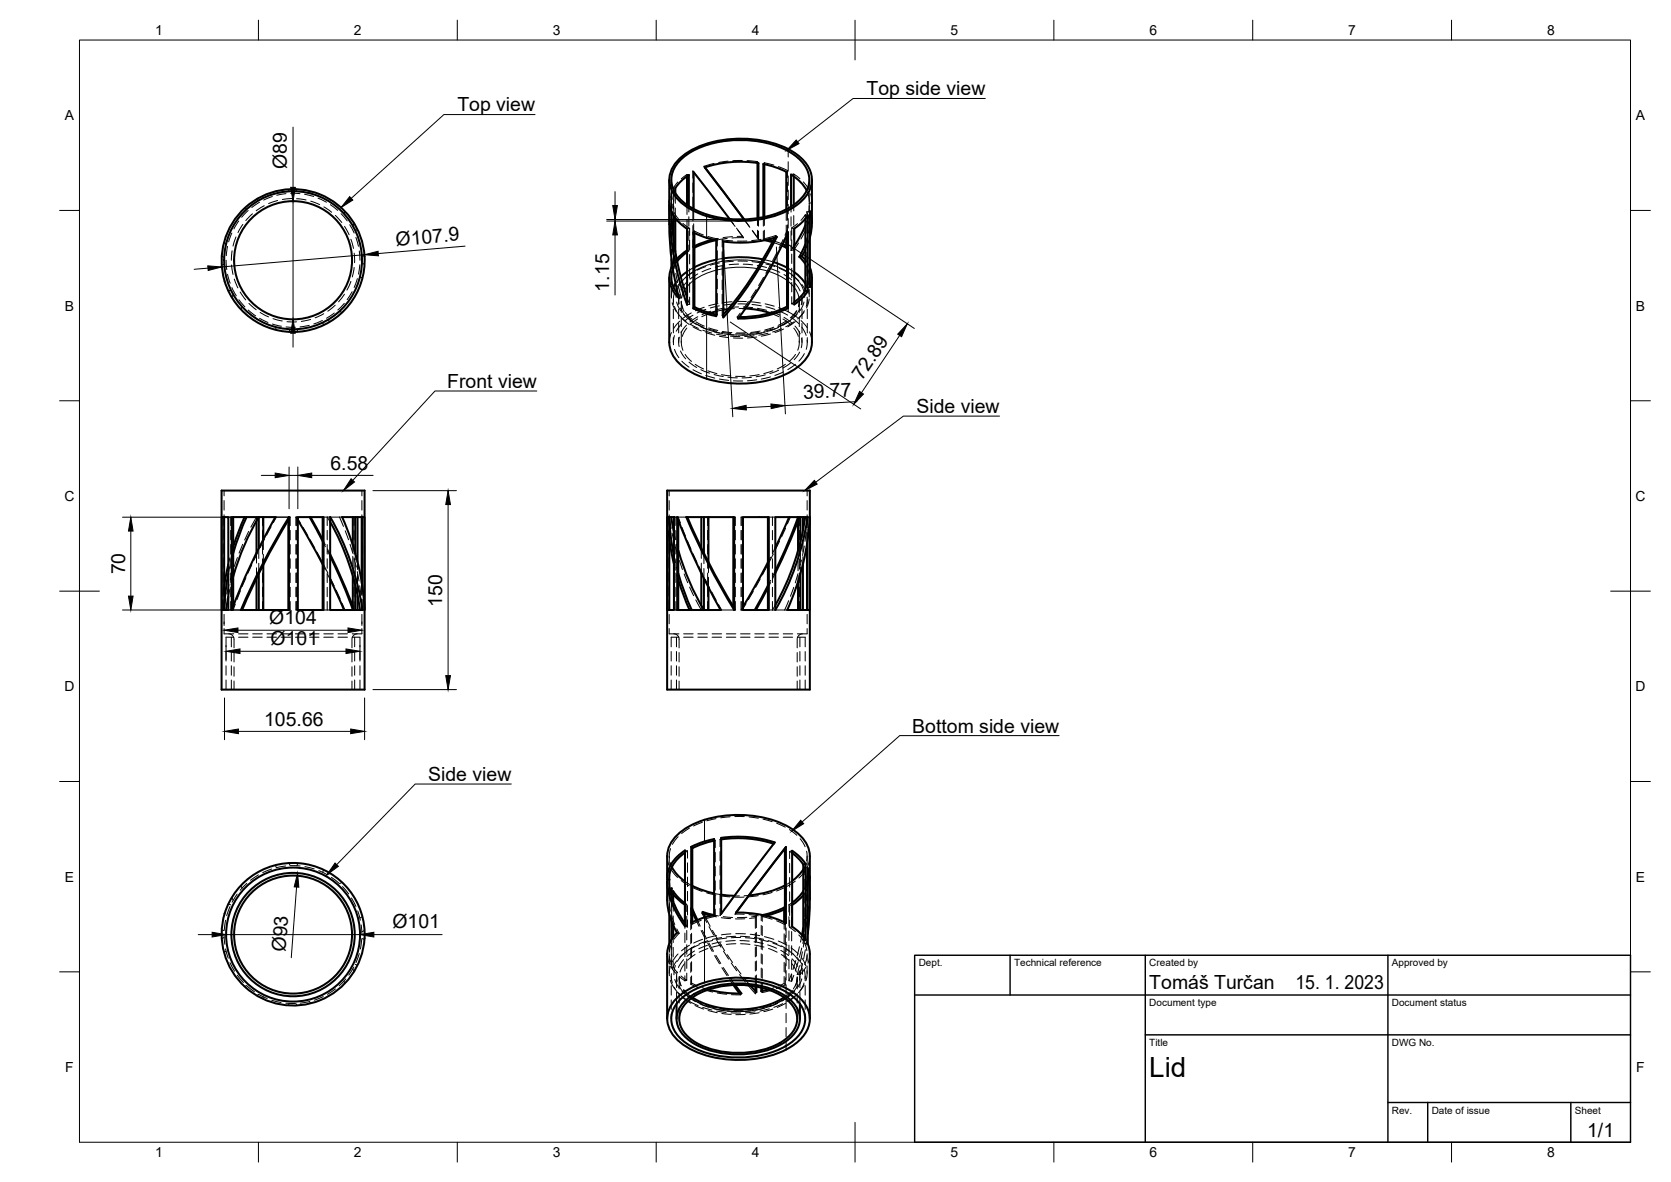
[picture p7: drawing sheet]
<svg xmlns="http://www.w3.org/2000/svg" width="420mm" height="297mm" viewBox="0 0 420 297" stroke-linecap="round" stroke-linejoin="round" font-family="sans-serif">
<defs><g id="words">
<text font-size="7" x="289" y="270.6">Lid</text>
<g font-size="4.9">
<text x="217.9" y="23.8">Top side view</text>
<text x="115" y="27.8">Top view</text>
<text x="72.1" y="42.4" transform="rotate(-90 72.1 42.4)">Ø89</text>
<text x="99.7" y="61.8" transform="rotate(-5 99.7 61.8)">Ø107.9</text>
<text x="153.2" y="73.3" transform="rotate(-90 153.2 73.3)">1.15</text>
<text x="216.8" y="95.8" transform="rotate(-56 216.8 95.8)">72.89</text>
<text x="112.5" y="97.6">Front view</text>
<text x="202" y="100.2" transform="rotate(-3 202 100.2)">39.77</text>
<text x="230.4" y="103.9">Side view</text>
<text x="83.1" y="118">6.58</text>
<text x="31.4" y="144.3" transform="rotate(-90 31.4 144.3)">70</text>
<text x="111.2" y="152.5" transform="rotate(-90 111.2 152.5)">150</text>
<text x="67.7" y="156.8">Ø104</text>
<text x="68.1" y="162.1">Ø101</text>
<text x="66.4" y="182.3">105.66</text>
<text x="229.4" y="184.2">Bottom side view</text>
<text x="107.7" y="196.3">Side view</text>
<text x="98.7" y="233.3">Ø101</text>
<text x="71.8" y="239.4" transform="rotate(-86 71.8 239.4)">Ø93</text>
<text x="289" y="248.5">Tomáš Turčan</text>
<text x="325.7" y="248.5">15. 1. 2023</text>
<text x="399.1" y="285.7">1/1</text>
</g>
<g font-size="3.5">
<text x="39" y="8.8">1</text>
<text x="89" y="8.8">2</text>
<text x="139" y="8.8">3</text>
<text x="189" y="8.8">4</text>
<text x="239" y="8.8">5</text>
<text x="289" y="8.8">6</text>
<text x="339" y="8.8">7</text>
<text x="389" y="8.8">8</text>
<text x="16.3" y="30.2">A</text>
<text x="411.3" y="30.2">A</text>
<text x="16.3" y="78">B</text>
<text x="411.3" y="78">B</text>
<text x="16.2" y="125.9">C</text>
<text x="411.2" y="125.9">C</text>
<text x="16.2" y="173.7">D</text>
<text x="411.2" y="173.7">D</text>
<text x="16.3" y="221.6">E</text>
<text x="411.3" y="221.6">E</text>
<text x="16.4" y="269.4">F</text>
<text x="411.4" y="269.4">F</text>
<text x="39" y="290.8">1</text>
<text x="89" y="290.8">2</text>
<text x="139" y="290.8">3</text>
<text x="189" y="290.8">4</text>
<text x="239" y="290.8">5</text>
<text x="289" y="290.8">6</text>
<text x="339" y="290.8">7</text>
<text x="389" y="290.8">8</text>
</g>
<g font-size="2.5">
<text x="231" y="242.9">Dept.</text>
<text x="255" y="242.9">Technical reference</text>
<text x="289" y="242.9">Created by</text>
<text x="350" y="242.9">Approved by</text>
<text x="289" y="252.8">Document type</text>
<text x="350" y="252.8">Document status</text>
<text x="289" y="262.9">Title</text>
<text x="350" y="262.9">DWG No.</text>
<text x="350" y="279.9">Rev.</text>
<text x="360" y="279.9">Date of issue</text>
<text x="396" y="279.9">Sheet</text>
</g>
</g></defs>
<g fill="none" stroke="#000" stroke-width=".51">
<path d="M171.5 39.8a23.1 23.1 0 0 1 16.3-4.6 20.3 20.3 0 0 1 13.9 5.5 6.5 6.5 0 0 1-.9 9.8 23.1 23.1 0 0 1-16.3 4.6 20.3 20.3 0 0 1-13.9-5.5 6.5 6.5 0 0 1 .9-9.8zM168.3 45.2v5.5a8.4 8.4 0 0 0 4.5 6.8M168.3 51.6v4.8a73.7 73.7 0 0 0 2.4 18.6 6.8 6.8 0 0 1-1.9-7.8M168.3 50.9a73 73 0 0 0 4.5 25.7l-.1-19.1M168.8 53.2a70.9 70.9 0 0 0 4 21.6M168.9 53.3v.8M169.4 54.3v6.4M169.8 54.8v8.5M170.4 40.4a21.5 21.5 0 0 1 14.5-5.5 24.8 24.8 0 0 1 15.8 4.2 7.1 7.1 0 0 1 2.7 9.1 15.1 15.1 0 0 1-10 6.5 27.5 27.5 0 0 1-20.9-2.8 7.9 7.9 0 0 1-4-8.1 7.8 7.8 0 0 1 1.9-3.4zM172.7 44.3v7.2M173.2 44v7.8M173.2 44l-2.2 1.8a3.1 3.1 0 0 0-1.2 2.7"/>
<path d="M174.3 58.4l2.8 1.2 3 .8v19.1l-3-.8-2.8-1.2zM174.4 43.3v9.2M174.4 43.3l9 11.7M174.6 58.6v18.6M177.2 42.1a28.8 28.8 0 0 1 13.5-1.1v13.8M177.2 42.1l9.9 13M190.5 41v13.8M192.2 41.3v13.2M194.8 59.7a89.1 89.1 0 0 1-12.9 19.3M197.7 52.6v-9.4a22.5 22.5 0 0 0-5.8-2v13.4M197.7 59.4v2.9l-1.1-.6M197.9 58.9v18.2"/>
<path d="M198.1 58.3v19.1a27 27 0 0 1-12.5 2.7 108.7 108.7 0 0 0 12.5-21.8zM199.6 44.3v7.2M202.5 56.6l-1.2 2.6-1.6 2.6M202.5 55v18M202.8 47.9a10.4 10.4 0 0 0-3.9-4v8M203.6 53.1a10.7 10.7 0 0 1 0 6.5M203.6 53.1v19.1l.5-1.4v-1.5l-.5-2.1M204.2 50.6v5.5M204.2 45.2v5.4M168.3 69.8v16.3M168.8 65.1v2.1M169.1 67.1l-.3 .1"/>
<path d="M169.2 67.6a6.3 6.3 0 0 0 1.3 6.4M169.8 71.2l-.5 1M172.7 62.9h.1M172.8 62.9l-2.6 2.2M172.8 63.4l-1.4 1.1-1.1 1.2M172.8 68.3l-1.6 1.3M174.6 77.1a22.3 22.3 0 0 0 5.5 1.9M174.6 77.2l-.3 .3M179.3 60.2l-2.8 .8-1.9 .9M180 60.4l-2.9 .8-2.5 1.1M180.1 65.3a22.3 22.3 0 0 0-5.5 1.9M180.1 78.2l-1.5 .5"/>
<path d="M181.9 64.9a29.7 29.7 0 0 1 9.9 .3M181.9 60.7a29.8 29.8 0 0 0 13.4-1.2 93.6 93.6 0 0 1-13.4 20.3v-19.1M183.1 77.7l-1.2 .2M187.4 77.5a23.2 23.2 0 0 1 6.3 1.2M192.3 60.4l1.9 .5M193.1 60.2l1.3 .3M194.5 65.9l3.4 1.4M196.8 61.3l.9 .4M197.9 77.1l.2 .3M197.9 77a25.6 25.6 0 0 1-12 2.7M199.7 68.4l1.8 1.6 1 1.3M201.6 64.4l-.6 .1 1.5 1.9"/>
<path d="M201.6 64.4l.9 1M202.5 61.4l-1.5 3.1M202.5 62.7l-.9 1.7M202.5 73l.6 .2v-19.1l-1.2 1.5-2.2 1.8v19.1l2.2-1.8 1.2-1.5M202.5 73l-1 1.3-1.8 1.6M204.2 69.7v16.3a8.7 8.7 0 0 1-5.1 7.3 28.1 28.1 0 0 1-25.3 .2 9.3 9.3 0 0 1-5.5-7.4M55.7 123.3h36v50h-36zM55.8 129.9h1.6v23.4h-1.6zM56.4 129.9v23.4M58.6 129.9v22.4M61.5 129.9l-2.9 7.5M62 129.9l-1.8 4.5-1.6 4.7"/>
<path d="M64.5 130.9v8M65.1 137.7v-7.8a61.6 61.6 0 0 0-6.5 15M66.2 129.9v5.6M72.5 130.7v22.6M72.7 130.4a172.7 172.7 0 0 0-11.8 22.9M74.9 129.9h6.5v23.4h-6.5zM74.9 130.7l6.3 11.2M77.9 129.9l3.3 6.2M78.1 129.9l3.1 5.7M81.1 129.9v23.4M83 139.8l3.2 7.1 2.5 6.4M83 139.3l3.2 6.8 2.5 6.3"/>
<path d="M83 131.2a63.5 63.5 0 0 1 7.5 22.1M86 129.9h5.7v23.4M86 129.9a64.6 64.6 0 0 1 5.7 23.4M88.7 129.9v7.2M89.3 129.9v9.2M89.9 129.9v11.3M91 129.9v16.7M167.7 123.3h35.9v50h-35.9zM167.8 129.9h1.7v23.4h-1.7zM168.3 129.9v23.4M168.3 130.3l.4 4.7 .8 4.8M168.3 135.8l1.2 6.1"/>
<path d="M168.8 129.9l.7 4M170.3 129.9a157.7 157.7 0 0 0 10.9 23.4h-10.9zM170.5 130.7v22.6M170.6 138.3a62 62 0 0 0 6.4 15v-7.9M172.6 129.9h12v23.4a179.5 179.5 0 0 1-12-23.4zM172.8 129.9a173 173 0 0 0 11.8 22.9M176.3 129.9v7.9M177 129.9v9.2M178.1 129.9v11.5M184.4 129.9v22.6M186.8 129.9h6.5v23.4h-6.5zM193.1 129.9v23.4"/>
<path d="M194.9 129.9h8.2a65.5 65.5 0 0 1-8.2 23.4zM198.4 129.9l-3.4 7.7M200.7 138.3v-8.4l-2.5 6.5-3.2 7M200.7 130.9l-2.6 6.3-3.1 6.8M201.3 129.9v6.2M201.9 129.9v3.3M202.5 129.9a63.7 63.7 0 0 1-7.5 22.1M202.9 136.7v16.6M202.9 136.6v16.7M57.4 150l-.5 3.3M57.4 144.2l-.7 4.9-.3 3.7M57.4 141.8l-1 5.2"/>
<path d="M58.3 153.3a161.6 161.6 0 0 1 10.9-23.4h-10.9v23.4M60.6 153.3a182.3 182.3 0 0 1 12-23.4v23.4h-12M64.5 145.3v8M65.1 144.2v9.1M66.2 141.9v11.4M83 145.6l3.5 7.7M88.7 144.9v8.4M89.3 147.2v6.1M89.9 149.8v3.5M91.1 153.3a65.9 65.9 0 0 0-8.1-23.4v23.4h8.1M170.6 144.1l1.5 4.7 1.8 4.5M170.6 145.8l2.8 7.5"/>
<path d="M176.3 144.1v8.1M178.1 147.6v5.7M193.1 141.3l-6.3 11.2M193.1 147.2l-3.3 6.1M193.1 147.7l-3 5.6M198 153.3a64.3 64.3 0 0 0 5.6-23.4v23.4h-5.6M200.7 146.2v7.1M201.3 144.2v9.1M201.9 141.8v11.5M168.9 217.9l1.1 1.6 2.2 2M169.9 215.6l2.3-1.9 .1 19.1a18.6 18.6 0 0 1-4.4-13.4 7.6 7.6 0 0 1 2-3.8zM172.2 214.3a7.9 7.9 0 0 0-3.9 6.8"/>
<path d="M173.8 212.8l2.8-1.2 3-.7v19l-3 .8-2.8 1.2v-19.1l.3 .4M174.1 213.2v18.6M179.6 211.3a22.3 22.3 0 0 0-5.5 1.9M181.3 210.9a28.8 28.8 0 0 1 13.2 1.2M181.3 210.6a29.8 29.8 0 0 1 13.5 1.1l-13.5 17.9zM197.4 213.3l-12.3 16M197.6 212.9l-12.5 16.4a27.2 27.2 0 0 1 12.5 2.7v-19.1l-.2 .4v18.5M199.2 214.4l1.8 1.6 1 1.3M202 217.3v18.1M202 217.3l.6-.2v19.1M202 218.5l-1.4 1.7-1.4 1.2M202.6 217.1l-1.7-2-1.7-1.3v19.1l1.7 1.3 1.7 2"/>
<path d="M91.7 235.8a18 18 0 0 1-27.4 14.3 18 18 0 0 1 .4-30.9 18 18 0 0 1 27 15v1.6M167.7 220.6l.1-5.5a8.5 8.5 0 0 1 4.4-6.8 27.9 27.9 0 0 1 22.7-2 12.5 12.5 0 0 1 8.5 7.1l.2 1.8v5.4M167.7 221.5l.1 4.7a17.1 17.1 0 0 0 2.4 8.2 7.4 7.4 0 0 0-2.4 5.2M167.7 239.7v16.3M167.8 221l.5 .1M168.3 229.9v7.2M168.3 221.1a18 18 0 0 0 3.9 11M168.6 224.2l.3-1v2.3M168.9 231.7v4.3M169.3 226.6v-2.7l1 1.4 1.9 1.7M169.3 232.6v2.9M169.3 224.7l1.3 1.4 1.6 1.3"/>
<path d="M174.1 222.6a22.3 22.3 0 0 0 5.5 1.9M174.1 229.1l1 2.2M174.1 228.4l1.2 2.8M176.7 229.2l2.8 .7M176.7 229.2l.7 1.3M176.9 229.6l1.9 .5M181.3 224.8l3.4 .3M191.8 229.9l2.8-.8 2.6-1v3.6M197.2 228.6l-4.6 1.5M197.4 222.5a24.3 24.3 0 0 1-9.1 2.5M202 233.2l-.4 1.8M202 225l-1.3 1.3-1.5 1.1"/>
<path d="M202 223.9l-1.4 1.8-1.4 1.1M203.1 234.6a65.9 65.9 0 0 0 0-16.4v19l.5 2.5v16.4M203.6 220.3v.5M203.6 220.3v5.8M170.1 250.9a21.6 21.6 0 0 1 14.9-5.2 24.6 24.6 0 0 1 15.4 4.4 7 7 0 0 1 2.3 9.2 15.4 15.4 0 0 1-9.9 6.2 28.2 28.2 0 0 1-20.3-2.5 8.6 8.6 0 0 1-4.7-7.5 7.3 7.3 0 0 1 2.3-4.6zM170.1 252.3v3.8M171.3 250.9a22.3 22.3 0 0 1 15.9-4.5 21.3 21.3 0 0 1 12.7 4.5 6.4 6.4 0 0 1 0 10.3 22.3 22.3 0 0 1-15.9 4.5 21.3 21.3 0 0 1-12.7-4.5 6.4 6.4 0 0 1 0-10.3zM172.4 251.4a20.9 20.9 0 0 1 15.6-4.2 17.8 17.8 0 0 1 11.6 5 5.8 5.8 0 0 1-.8 8.5 20.9 20.9 0 0 1-15.6 4.2 17.8 17.8 0 0 1-11.6-5 5.8 5.8 0 0 1 .8-8.5zM172.9 251.7a19.9 19.9 0 0 1 15-4.1 17.7 17.7 0 0 1 10.5 4.1 5.6 5.6 0 0 1 0 8.7 19.9 19.9 0 0 1-15 4.1 17.7 17.7 0 0 1-10.5-4.1 5.6 5.6 0 0 1 0-8.7zM174.1 250.7l1.7 .9 2.7 1.1 3.2 .7 3.1 .3 3.5-.2 3.5-.6 2.7-.8 2.6-1.4M184.4 247.5l1.6 2.2M184.8 247.5l1.6 2.2a28.5 28.5 0 0 1-8.3-1"/>
<path d="M188.7 247.7l1.5 1.6v-1.4M189.9 247.9v1.2M191.4 248.2v.9l1.8-.4M191.7 248.2v.9M201.1 252.3v3.8"/>
<circle cx="73.7" cy="65.5" r="18"/>
<circle cx="73.7" cy="65.4" r="14.8"/>
<circle cx="73.7" cy="65.4" r="17.3"/>
<circle cx="73.7" cy="234.9" r="16.8"/>
<circle cx="73.7" cy="234.9" r="14.8"/>
<circle cx="73.7" cy="234.9" r="15.5"/>
</g>
<g fill="none" stroke="#000" stroke-width=".25">
<path d="M20 10.1h390v276.9h-390zM65 5.1v5M115 5.1v5M165 5.1v5M215 5.1v10M265 5.1v5M315 5.1v5M365 5.1v5M73.7 31.9v15.2M134.5 28.8h-22.9l-23.3 21M198.2 37.5v2M200.2 35.2l.7 .9-3.1 1.7z"/>
<path d="M247.7 24.8h-33.2l-13.9 10.8M15 52.9h5M58.3 58.6l-.8 2.2M59.3 59.5l-.7 2.3M60 55.5l-1.2 2M61.1 56.4l-1.3 2M61.5 52.4l.5 .2M62.4 52.9l-1.6 1.7M63.5 53.7l-1.7 1.7M64.5 50.1l.6 .2M65.3 50.8l-2 1.3M66 49.3l.2 .4"/>
<path d="M66.4 51.7l-2 1.3M68.5 49.4l-2.2 .9M69.8 50.4l-2.3 .8M71.9 48.7l-2.3 .4M72.5 47.6l.2 .5M73.1 47.1h1.2l-.6 3.5zM73.1 48.6l2.3 .1M73.4 49.9l-2.4 .2M73.7 50.6v29.6M74.6 49.9l2.4 .4M74.6 47.6l-.2 .5M76.6 48.8l2.3 .6"/>
<path d="M78.1 48.1l-.3 .5M78.1 50.6l2.3 .8M80 49.8l2.1 1M81.4 52l2 1.3M83.1 51.4l1.8 1.5M84.3 54.1l1.6 1.8M85.8 53.7l1.5 1.8M86.6 56.9l1.2 2.1M86.7 53.2l-.2 .5M87.9 49.4l.8 .9-3 1.9zM87.9 56.5l1.1 2.1M89 56.1l-.3 .7"/>
<path d="M89.5 59.7l.6 2.2M89.9 57.7l-.6 .2M152.5 55.2h31.5M152.5 55.5h31.5M154.1 51.7h1.1l-.6 3.5zM154.6 55.5l.6 3.5h-1.1zM154.6 48.2v3.5M154.6 55.2v.3M154.6 59v15.1M168.3 54.6v1.8M168.3 50.3v.6M168.3 50.3v.4"/>
<path d="M168.5 51l-.2 2.4M168.8 45.2v2.1M168.8 48.5v2.1M168.8 51.7v1.8M168.8 54.7v1.8M168.8 58l.1 2.4M168.8 50.2l.3 2.1M168.8 50.2v3M168.8 48.1l-.2 1.8M168.8 48.1v2.6M168.8 51.9v2.3M168.8 55.4v2.4"/>
<path d="M168.8 59v2.4M168.8 50.2l-.5 .1M168.8 54.1v2.7M169 51.3l-.1 2M169.3 47.2v1.8M169.3 50.2v2.3M169.3 53.7v2.4M169.3 57.3v2.4M169.3 47.2l.5 .1M169.4 48l-.3 2.1M169.4 48v2.6M169.4 51.8v2.5"/>
<path d="M169.4 48l-.6 .1M169.5 53.4l1.3 1.9M169.8 48.5v2.6M169.8 52.3v2.5M170.4 45.7l-1.1 1.5M171.7 56.1l1.7 1.3M172.7 43.8l-1.4 1.1M172.7 43.8v.5M172.7 51.5v2.4M172.7 55.1v2.4l.7-.1M172.7 43.8l.5 .2M173.2 51.8v1.5"/>
<path d="M173.2 54.5v2.3M173.2 58v2.4M173.4 57.4v1.8M174.2 43l1.6 2M174.2 43v1.8M174.2 46v2.4M174.2 49.5v2.4M174.2 53.1v2.4M174.2 56.7v2.4M174.2 43l.2 .3M174.4 52.5v2.6M174.4 56.2v2.4"/>
<path d="M174.4 59.8v2.6M174.6 58.1l2.2 .9M174.6 58.1v.5M174.6 58.1l-.3 .3M176.6 46l1.4 1.8M177 41.8l.2 .3M177.7 54.3v5.5M178 59.4l2.4 .6v1.8M178.7 48.8l1.5 1.9M179.6 41.1l-2.6 .7M180.6 59.9l-1.3 .3M180.9 51.6l1.4 1.9"/>
<path d="M182.9 59.9l-2.9 .5M183 54.5l1.5 1.9M183.1 40.5l-2.4 .3M183.4 55l1.4 1.9M184.2 59.5l-2.4 .2M185.2 57.3l1.5 2.1M185.5 57.9l1.4 1.8M186.6 40.3l-2.3 .1M186.7 59.4h-1.3M186.7 59.4l.2 .3M186.9 59.7l-2.9 .1M187.1 55.1l1.4 2"/>
<path d="M187.1 55.1l1.3 1.8M187.8 40.4l2.7 .2M189.1 57.9l1.4 1.8M189.3 58.1l1.4 2M190.5 40.6v.4M190.5 54.8v1.9M190.5 57.9v1.8M190.5 59.7l.2 .4M190.5 40.6l.2 .4M190.7 54.8v2M190.7 58v2.1M191.9 58v2.3l.4 .1"/>
<path d="M191.9 54.6v2.2M192.2 40.9l2.4 .6M192.2 60l.9 .2M192.2 40.9v.4M192.2 54.5v2.1M192.2 57.9v2.1M192.2 40.9l-.3 .3M192.2 60l-.3 .3M195.1 59.2l-2.6 .7M195.1 59.2l-.3 .5M195.1 59.2l.2 .3M195.7 41.9l2.3 .9"/>
<path d="M197.7 52.6v2.8M197.7 56.6v2.8M197.9 58v.9M197.9 58l-.5 1.1M197.9 58l.2 .4M198 42.8v1.8M198 45.8v2.4M198 49.4v2.4M198 52.9v2.4M198 56.5v2.4M198 42.8l-.3 .4M198.2 40.6v2.4"/>
<path d="M198.2 44.2v2.4M198.2 47.8v2.4M198.2 51.4v2.3M198.2 54.9v2.4M198.2 58.5v2.4M198.9 51.9v1.4M198.9 54.5v2.3M198.9 58v2.4M199.1 57.3v1.8M199.1 57.3l.6 .2M199.6 44.3v-.6l1.5 1.2M199.6 51.5v1.5"/>
<path d="M199.6 54.2v2.3M199.6 57.7v2.4M199.6 43.7l-.7 .2M200.5 56.2l-1.4 1.1M202 45.7l1.4 1.9M202.5 55v-1l-1.1 1.4M202.5 58l-1.1 2.1M202.5 54l.6 .1M202.8 47.9l.5 1.3 .2 1.9M202.9 53.2l.5 1.8M202.9 53.2v1.8M202.9 56.2v2.4"/>
<path d="M202.9 59.8v2.4M203 59.7l-.5 1.7M203.1 54.5l-.6 2.1M203.5 51.1l-.1 2.2M203.5 56.1l-.2 2.4M203.5 45.2v2.1M203.5 48.5v2.1M203.5 51.7v1.8M203.5 54.7v1.8M203.6 59.7l-1.1 3M203.6 53.1l-.7 .1M203.7 54.6l-.7 2.3"/>
<path d="M203.8 48.7l.4 1.9M204.2 51.4l-.2 2M204.2 50.9l-.7 .2M410 52.9h5M52.2 66.8l3.6 .3-3.5 .9zM52.3 67.4l-3.5 .3M55.8 64.4l.5 .3M56.3 61l.6 .2M56.4 66.4l-.6 .2M56.9 65.4l.1 2.4M57.2 61.9l-.3 2.3M57.2 68.9l.7 2.3"/>
<path d="M58 72.9l-.6 .2M58.2 66.6l.4 2.4M58.3 72.3l1.1 2M58.4 63l-.2 2.4M58.6 74l-.3 .7M58.9 70.1l.9 2.3M60.1 75.3l1.5 1.8M60.4 73.4l1.4 2M60.9 77.1l-.3 .7M62.4 77.9l1.9 1.5M62.6 76.2l1.8 1.6M65.3 80l2.1 1"/>
<path d="M65.4 78.5l2.1 1.1M81.4 78.8l-2.2 1.1M84.1 78.7l-2 1.3M84.3 76.7l-1.9 1.5M85.4 78.2l.6 .3M86.6 76.2l-1.7 1.7M86.6 73.9l-1.5 1.9M88.2 60.1l.7 2.3M88.2 70.7l-1 2.2M88.5 73.3l-1.2 2M89 63.6l.2 2.4M89 67.2l-.4 2.4"/>
<path d="M89.9 70l-.9 2.2M90.3 63.1l.2 2.3M90.5 66.6l-.4 2.3M90.5 69.6l.6 .3M91 66.1l.7 .3M91.6 64l3.5-.9v1.2zM91.6 64l-35.8 3.1M91.6 64.2l-.6 .2M116.9 61.9l-21.8 1.8M168.8 69.7v1.9M168.8 72.8v1.8M168.8 62.6v2.5"/>
<path d="M169 61.6l.2 2.4M169 76.1l1 2.1M169.3 75.3v1.2M169.3 77.7v2.4M169.3 72.2l-.4 1.3-.1 1.4M169.3 60.9v2.4M169.3 64.5v1.8M169.3 66.3l.5 .1M169.4 65.2l.3 2.3M169.4 60.7v2.6M169.4 64.5v2.6M169.4 67.1l-.2 .5"/>
<path d="M169.4 67.1h-.3M169.6 73.6l-.3 1.4 .1 .9M169.6 77l1.1 2.1M169.8 63.3v3.1l.5-.7M169.9 68.7l.5 2.3M170.1 75.9l1 2.2M170.1 65.2l-.8 1.1M170.5 74l.8 .9M170.6 72.2l.7 2.7M170.6 75.3v1.2M170.6 77.7v2.4M170.7 79.2l1.8 1.6"/>
<path d="M170.8 74l-.2 1.1 .2 1.2M171.1 77.4l1.3 2M171.2 69.6l-1.4 1.6M171.3 74.9l-.6 .1M171.3 79.7v2.4M171.3 76l.3 1.3 .4 1M171.4 70.6l-1.4 1.9M171.7 77.5l-.4-1.8v2.8M171.9 79l1.8 1.5M172.3 78.5l1.7 1.7M172.6 71l-1.4 1.9M172.7 79.3l1.7 1.6"/>
<path d="M172.8 74.8l.6 1.7M172.8 72a17.5 17.5 0 0 1 12.9-4.8 18.3 18.3 0 0 1 13.6 4.6 5.6 5.6 0 0 1 1.5 5.2M172.8 69.4a23.3 23.3 0 0 1 18.7-3.6 15.7 15.7 0 0 1 9.7 5.3l.8 1.8 .3 1.8M172.8 62.9l.4 .2M172.8 69.4a6.9 6.9 0 0 0-2.8 5.3M172.8 72a6.2 6.2 0 0 0-1.4 2.9M173.2 61.6v1.5l-.4 .3M173.4 60.4v2.4M173.4 64v2.3M173.4 67.5v2.4M173.4 71.1v2.4M173.4 74.7v1.8"/>
<path d="M173.4 76.5l-.6 .1M173.8 78.6l-2 1.3M174.2 60.3v1.8M174.2 62.1l.2 .3M174.2 79.2l-1.9 1.3M174.2 68.4l-1.9 1.4M174.6 67.2l-1.8 1.1M174.6 62.3l-.2 .1M174.6 61.9l-.4 .2M175.5 68.8l-2 1.4M175.5 79.6l-2 1.3M177.1 77.2l-2.2 .9"/>
<path d="M177.5 77.8l-2.2 .9M177.5 67l-2.2 .9M177.7 78.9v16.3M178.6 78.7l-2.2 .9M178.7 67.5l-2.2 .8M178.7 78.2l-2.2 .9M180.4 77.3v1.8h-.3M180.4 63v2.4M180.4 66.6v2.4M180.4 70.2v2.3M180.4 73.8v2.3M180.4 60l-.3 .4"/>
<path d="M180.4 79.1l-.3 .4M180.5 76.3l-2.3 .5M180.9 76.9l-2.3 .5M180.9 66.1l-2.3 .5M181.6 60.3l2.7 .2M181.6 60.3v1.8M181.6 63.3v2.3M181.6 66.8v2.4M181.6 70.4v2.4M181.6 74v2.4M181.6 77.5v1.8M181.6 60.3l.3 .4"/>
<path d="M181.6 79.3l.3 .5M181.9 64.9l-1.8 .4M181.9 77.9l-1.8 .4M181.9 79l-.3 .3M182 62.8l2.3 41.9M182.2 66.7l-2.3 .4M182.2 77.4l-2.3 .5M184.1 75.8l-2.4 .3M184.4 76.4l-2.4 .3M184.4 65.7l-2.4 .2M184.7 77.6l-1.6 .1M185.3 75.8h2.3"/>
<path d="M185.4 79.7h.5M185.4 79.7l.2 .4M185.5 76.4h2.4M185.5 65.6l2.4 .1M185.7 66.4l-2.4 .1M185.7 77.1l-2.4 .2M185.8 77.5h1.7M186.1 78.7l-.7 1M186.9 66.4l2.4 .2M186.9 77.1l2.4 .2M187.8 60.6h-2.4M188.2 75.8l-1.4 1.9"/>
<path d="M188.8 75.8l2.4 .3M189.1 76.5l2.3 .4M189.1 65.8l2.3 .3M190.1 72.8l-1.3 2M190.4 66.7l2.3 .5M190.4 77.5l2.3 .5M191.4 60.1l-2.4 .4M191.8 65.2l2.7 .7M192 69.7l-1.2 2.1M192.4 76.4l2.3 .5M192.6 77.1l2.2 .7M192.6 66.3l2.2 .7"/>
<path d="M193.7 78.7l2.1 .9M193.7 66.6l-1.1 2.1M193.9 67.5l2.2 .9M193.9 78.3l2.2 .9M194.2 60.9l2.4 .8M194.4 60.5l2.4 .8M195.2 62.1l2.3 41.9M195.3 63.4l-1 2.1M195.8 77.3l2.4 1M195.9 78.2l2.2 1M195.9 67.4l2.2 1M196.9 60.2l-1 2.2"/>
<path d="M197.1 60.7l32.8 21.8M197.1 69l2 1.3M197.1 79.7l2 1.4M197.7 61.8l.3 .1M197.9 67.3l1.8 1.1M198 60.1v1.8M198 61.9l-.3 .4M198.2 78.3l2.3 1.5M198.2 62.1v2.4M198.2 65.6v2.4M198.2 69.2v2.4M198.2 72.8v2.4"/>
<path d="M198.2 76.4v1.9M198.9 61.6v1.3M199 79.8l1.9 1.5M199 69.1l1.9 1.5M199.1 74.6v1.8l.6-.5M199.1 60.3v2.3M199.1 63.8v2.4M199.1 67.4v2.4M199.1 71v2.4M199.1 76.4l.6 .1M199.6 62.8l-.7 .1M199.7 61.8l-.8 1.1"/>
<path d="M199.9 71.2l1.3 1.9M200.3 78.1l-1.6 1.8M200.4 78.1l-1.5 1.9M200.4 79l-1.8 1.5M200.8 61.1l-1.2 1.7v-1.5M200.8 77l.2-1.3v2.8M201 79.7v2.4M201.1 77.7l-1.4 1.9M201.5 74.3l.2 1.1-.2 1.2M201.6 71.5l1.1 2M201.7 75.3v1.2M201.7 77.7v2.4"/>
<path d="M202.1 75.9l-.9 2.2M202.2 78.4l-1.6 1.7M202.2 78.1l-1.3 1.9M202.5 71.3l.6 1.3 .3 1.3M202.5 66.4l.9 2.3M202.5 65.3l1.1 1.9M202.9 63.4v2.4M202.9 67v2.3M202.9 70.5v1.8M202.9 74.7l-.2 2.3M203 75.3v1.2M203 77.7v2.4"/>
<path d="M203.5 75.1l-.7 2.3M203.5 69.9l-.6 2.4M203.5 69.7v1.9M203.5 72.8v1.8M203.6 72.2l-.7 .1M68.5 81.4l2.3 .6M68.6 80.1l2.4 .6M69.5 82.2l-.3 .7M71.9 82.2h2.4M72.2 80.8l2.3 .1M73 82.7l-.4 .7M73.7 80.2l.6 3.5h-1.2z"/>
<path d="M73.7 83.7v3.5M74.7 82.7l.2 .7M77.8 81.8l-2.4 .4M78.1 80.3l-2.3 .5M81.1 80.5l-2.2 .9M81.1 81.1l.3 .6M82.3 80.5l.7 .3M135 98.3h-25.6l-20.7 22.4M168.8 83.6l-.4 1.1-.1 1.4M169.3 81.3v2.4M169.3 84.8v1.2M169.6 84.3l-.3 1.5 .1 .8"/>
<path d="M169.6 87.8l1.1 2.1M170.6 81.3v2.4M170.6 84.8v1.2M170.8 84.7l-.2 1.2 .2 1.2M170.9 80.7l-1.5 1.8M171.1 88.2l1.3 2M171.3 83.3v2.7M171.3 85.7l.1 1 .3 1.3M171.4 81.4l-1.4 1.8M171.5 90.8l1.7 1.5M171.5 80l1.7 1.5M172.3 89.1l1.6 1.7"/>
<path d="M172.6 81.7l-1.4 1.9M172.7 82.5l-1.1 2M173.2 80.2l2 1.4M173.2 91l2 1.4M173.5 81.4l2.1 1.1M174.2 92.9l2.2 1M174.2 82.1l2.2 1.1M174.7 81.2l2.1 1M174.8 91.6l2.1 1.1M175 80.9l2.1 1.1M175.4 81.6l2.1 1M175.4 80.2l-1.9 1.4"/>
<path d="M176.2 82.1l2.2 .9M176.2 92.9l2.2 .9M176.7 83l2.3 .7M177.5 94.4l2.2 .6M177.5 83.6l2.2 .7M177.9 82.6l2.4 .7M178 93.2l2.3 .7M178.2 82.4l2.3 .7M178.6 83.1l2.3 .6M179.6 83.4l2.3 .5M179.6 94.1l2.3 .5M180.1 84l2.4 .4"/>
<path d="M180.9 95.3l2.3 .3M180.9 84.5l2.3 .3M181.4 94.2l2.4 .3M181.4 83.5l2.4 .3M181.7 83.3l2.3 .3M182.1 83.9l2.4 .3M183 84l2.4 .2M183 94.8l2.4 .2M183.6 80.9l32.8 21.9M183.7 84.5l2.3 .1M184.4 95.7h2.4M184.4 84.9l2.4 .1"/>
<path d="M185 94.6h2.3M185 83.9h2.3M187.6 83.6l-2.4 .1M188 84.2h-2.3M188.9 84.1l-2.3 .1M188.9 94.8l-2.3 .2M189.6 84.4l-2.4 .2M190.3 95.4l-2.4 .3M190.3 84.7l-2.4 .2M190.9 94.1l-2.4 .4M190.9 83.5l-2.4 .3M191.1 83.2l-2.3 .4"/>
<path d="M191.6 83.7l-2.4 .4M192.4 83.4l-2.3 .5M192.4 94.2l-2.3 .5M193.1 83.7l-2.3 .5M193.7 94.7l-2.3 .6M193.7 83.9l-2.3 .6M194.3 93.2l-2.3 .7M194.4 82.6l-2.3 .7M194.6 82.2l-2.3 .7M195 82.6l-2.3 .8M195.8 82.3l-2.2 .8M195.8 93l-2.2 .9"/>
<path d="M196.5 82.6l-2.2 .8M196.9 80.2l1.9 1.4M197 93.4l-2.2 .9M197 82.7l-2.2 .9M197.5 91.6l-2.1 1.1M197.6 81.2l-2.1 1M197.7 80.6l-2 1.2M198.1 80.8l-2.1 1.2M198.8 80.4l-1.9 1.4M198.8 91.2l-1.9 1.3M199.6 82.5l1.1 2M199.6 80.9l-2 1.2"/>
<path d="M199.9 81.9l1.3 2M200 91.6l-1.9 1.3M200 80.8l-1.9 1.3M200 89.1l-1.6 1.7M201 85.7l-.1 1-.3 1.3M201 83.3v2.7M201.1 88.5l-1.4 1.9M201.4 80.6l1.6 1.8M201.5 85l.2 1.2-.2 1.2M201.6 82.2l1.1 2.1M201.7 81.3v2.4M201.7 84.8v1.2"/>
<path d="M202.2 88.9l-1.3 1.8M202.9 85.5l-.2 2.3M203 81.3v2.4M203 84.8v1.2M203.6 83.4l.4 1.3 .2 1.3M216.1 98.4l1 .6-2.4 2.6zM226.2 84.3l-9.6 14.4M228.1 81.4l-1.4 3.2-1-.6zM15 100.7h5M65.7 119.5h3.5M69.2 118.9l3.5 .6-3.5 .5zM72.7 117.4v10.5"/>
<path d="M72.7 119.5h2.2M74.9 119.5l3.5-.6v1.1zM74.9 117.4v10.5M78.4 119.5h15.4M184.2 102.6l3.4-.7 .1 1.1zM193.8 101.5l3.6 .4-3.5 .8zM193.9 102.1l-6.3 .4M215.5 100.9l-18.1 1M251.3 104.6h-24.2l-22 16.6M410 100.7h5M30.8 130h42M32.9 130l.6 3.5h-1.2z"/>
<path d="M32.9 133.5v16.3M55.8 129.9v2.2M55.8 133.3v2.4M55.8 136.8v2.4M56.3 123.3v1.3M56.3 125.8v2.4M56.3 129.4v2.7M56.3 133v2.7M56.3 136.5v2.7M57.4 129.9h.9M58 129.9v2.2M58 133.3v2.4"/>
<path d="M58 136.8v2.4M58.6 139.1l-.5 2M58.6 137.4l-.5 1.6M61 136.8l-.9 2.2M62.5 133.5l-1 2.2M64.5 130.9v-1l-1.4 2.6M64.5 138.9v2.6M64.9 138.7l-1.1 2.2M65.1 137.7v2.6M66 129.9v2.2M66 133.3v2.4M66 136.8v2.4"/>
<path d="M66.2 135.5v2.6M66.2 139.3v2.6M66.5 135.5l-1.1 2.2M68.2 132.4l-1.2 2.1M69.2 129.9h3.8M69.5 129.9l-.8 1.4M72.5 129.9v.8M72.7 129.9v2.2M72.7 133.3v2.4M72.7 136.8v2.4M73 129.9v2.2M73 133.3v2.4"/>
<path d="M73 136.8v2.4M73 129.9l-.4 .5M74.4 129.9h.5M74.4 129.9l.5 .9M74.4 129.9v2.2M74.4 133.3v2.4M74.4 136.8v2.4M74.6 133.3v2.4M74.6 136.8v2.4M74.7 129.9v2.2M74.7 133.3v2.4M74.7 136.8v2.4"/>
<path d="M75.6 131.5l-1-1.6v2.2M76.2 132.6l1.2 2M78 135.6l1.1 2.1M79.7 138.8l1.1 2.1M81.1 136.1l.7 1.3M81.1 135.6l.7 1.3M81.4 129.9h4.6M82.3 133.3v2.4M82.3 136.8v2.4M82.4 138.5l.6 1.3M82.4 138l.6 1.3M83 131.2l-.7-1.3v2.2"/>
<path d="M85.4 129.9l1 2.4M86.8 133.4l.8 2.2M88 136.8l.7 2.3M88.3 120.3l.8 .8-2.8 2.2zM88.7 137.1v1.5M88.7 139.8v2.4M89 129.9v2.2M89 133.3v2.4M89 136.8v2.4M89.3 139.1v1.6M91 123.3v1.3M91 125.8v2.4"/>
<path d="M91 129.4v2.4M91 133v2.3M91 136.5v2.4M91.6 129.9v2.2M91.6 133.3v2.4M91.6 136.8v2.4M93.8 123.3h21M112.7 123.3l.6 3.5h-1.2zM112.7 126.8v43M167.8 129.9l.1 2.4M167.8 129.9h.1M167.8 129.9v2.2"/>
<path d="M167.8 133.3v2.4M167.8 136.8v2.4M168 133.5l.3 2.3M168.3 123.3v1.3M168.3 125.8v2.4M168.3 129.4v2.7M168.3 133v2.7M168.3 136.5v2.7M168.3 130.4v-.5l.5 2.9M169 134l.5 2.3M169.5 133.9l.3 1.7M169.5 139.8l.3 1.6"/>
<path d="M169.5 129.9h3.1M169.8 137.4l.7 2.3M169.9 129.9v2.2M169.9 133.3v2.4M169.9 136.8v2.4M170.1 136.7l.4 1.6M170.5 130.7v-.8l.6 1.5M171.5 132.6l.9 2.2M172.8 135.9l1 2.2M174.2 139.2l1 2.1M176.3 137.8v2.5M177 139.1v2.6"/>
<path d="M177.9 129.9v2.2M177.9 133.3v2.4M177.9 136.8v2.4M184.6 132.1v-2.2h.3v2.2M184.6 133.3v2.4M184.6 136.8v2.4M184.9 133.3v2.4M184.9 136.8v2.4M186.3 133.3v2.4M186.3 136.8v2.4M186.6 129.9v2.2M186.6 133.3v2.4"/>
<path d="M186.6 136.8v2.4M186.8 129.9h-.5v2.2M193.3 129.9h1.6M194.2 129.9v2.2M194.2 133.3v2.4M194.2 136.8v2.4M194.5 139.2l-1.1 2.1M194.9 137.6l-.6 1.3M196 136l-1 2.1M197.5 132.7l-1 2.2M198.7 129.9l-.7 1.7M200.7 138.3v1.6"/>
<path d="M200.7 130.9l.3-1v2.2M201 133.3v2.4M201 136.8v2.4M201.3 136.1v1.6M201.3 138.9v2.4M201.9 133.2v1.9M201.9 136.3v2.4M201.9 139.9v1.9M202.2 137.2l-.4 2.4M202.7 133.7l-.3 2.3M202.9 129.9v2.8M202.9 133.9v2.8"/>
<path d="M202.9 129.9l-.1 2.6M202.9 123.3v1.3M202.9 125.8v2.4M202.9 129.4v3.3M202.9 133v5.9M203.1 129.9h.5v2.2M203.6 133.3v2.4M203.6 136.8v2.4M204.8 120.7l.7 1-3.2 1.6zM15 148.6h10M32.3 149.8h1.2l-.6 3.5zM55.8 140.4v2.4"/>
<path d="M55.8 144v2.4M55.8 147.6v2.4M55.9 150.7l-.1 2.6v-2.1M56.3 158.4l3.5-.6v1.2zM56.3 140.1v2.7M56.3 143.7v2.7M56.3 147.2v2.8M56.3 150.8v2.5M56.3 154.4v2.8M56.3 158v1.3h2.5M56.4 147l-.4 2.5M56.4 152.9l-.1 .4"/>
<path d="M56.8 150.4l-.5 2.9M57.5 159.3a1.36 1.36 0 0 1 1.3 1.3v2.2M57.6 146.9l-.6 2.4M57.8 148l-.4 2M57.8 142.2l-.4 2M57.8 140.2l-.4 1.6M58 140.4v2.4M58 144v2.4M58 147.6v2.4M58 151.2v2.1M58.5 143.5l-.6 2.3M58.6 144.9l-.5 2"/>
<path d="M59.2 151.8l-.6 1.5v-1M59.7 140.1l-.8 2.3M59.8 158.4h27.7M60 159.3h2.4M60.5 148.5l-.9 2.2M61.8 145.2l-.9 2.2M63.3 141.9l-1 2.2M63.5 159.3h2.4M64.5 142.7v2.6M65.1 141.5v2.7M66 140.4v2.4M66 144v2.4"/>
<path d="M66 147.6v2.4M66 151.2v2.1M67.1 159.3h2.4M70.7 159.3h2.4M72.7 140.4v2.4M72.7 144v2.4M72.7 147.6v2.4M72.7 151.2v2.1M73 151.2v2.1h-42.2M73 140.4v2.4M73 144v2.4M73 147.6v2.4"/>
<path d="M74.3 159.3h2.3M74.4 151.2v2.1h.5M74.4 140.4v2.4M74.4 144v2.4M74.4 147.6v2.4M74.6 140.4v2.4M74.6 144v2.4M74.6 147.6v2.4M74.6 151.2v2.1M74.7 140.4v2.4M74.7 144v2.4M74.7 147.6v2.4"/>
<path d="M74.7 151.2v2.1M77.8 159.3h2.4M81.1 141.9l.7 1.3M81.4 153.3h1.6M81.4 141.9l1.1 2.1M81.4 159.3h2.4M82.3 140.4v2.4M82.3 144v2.4M82.3 147.6v2.4M82.3 151.2v2.1M82.4 144.3l.6 1.3M83 145.1l1 2.2"/>
<path d="M84.5 148.3l1 2.2M85 159.3h2.4M86 151.6l.7 1.7M87.5 157.8l3.5 .6-3.5 .6zM88.7 143.4v1.5M89 140.2l.6 2.3M89 151.2v2.1l-.3-.9M89 140.4v2.4M89 144v2.4M89 147.6v2.4M89.3 141.9v2.4M89.3 145.5v1.7"/>
<path d="M89.8 143.7l.5 2.3M89.8 159.3a1.36 1.36 0 0 0-1.3 1.3v2.2M89.9 141.2v1.9M89.9 144.3v2.4M89.9 147.9v1.9M90.4 147.2l.3 2.3M91 146.6v2.7M91 150.5v2.8M91 150.6v2.7l-.2-2.6M91 140.1v2.4M91 143.7v2.4M91 146.6v3"/>
<path d="M91 150.8v2.4M91 154.4v2.8M91 158v1.3h-2.4M91.6 151.2l.1 2.1h-.6M91.6 140.4v2.4M91.6 144v2.4M91.6 147.6v2.4M167.8 153.3h.1M167.8 140.4v2.4M167.8 144v2.4M167.8 147.6v2.4M167.8 151.2v2.1"/>
<path d="M168.3 158v1.3h2.4M168.3 140.1v2.7M168.3 143.7v2.7M168.3 147.2v2.8M168.3 150.8v2.5M168.3 154.4v2.4M169.4 159.3a1.33 1.33 0 0 1 1.4 1.3v2.2M169.5 141.9l.3 1.4M169.5 153.3h.8M169.9 140.4v2.4M169.9 144v2.4M169.9 147.6v2.4"/>
<path d="M169.9 151.2v2.1M170.1 142.5l.4 1.7M170.1 144.4l.4 1.4M170.8 140.9l.8 2.2M171.9 159.3h2.4M172 144.2l.9 2.2M173.4 147.5l1 2.2M174.9 150.8l1.4 2.5v-1.1M175.5 159.3h2.4M175.7 142.4l1.1 2.1M176.3 141.5v2.6M177 142.9v2.5"/>
<path d="M177.3 145.6l1.1 2.1M177.9 140.4v2.4M177.9 144v2.4M177.9 147.6v2.4M177.9 151.2v2.1M178.1 141.4v2.5M178.1 145.1v2.5M179 148.8l1.1 2.1M179 159.3h2.4M180.7 151.9l.7 1.4M181.2 153.3h3.7M182.6 159.3h2.4"/>
<path d="M184.4 152.5v.8M184.6 152.8l.3 .5M184.6 140.4v2.4M184.6 144v2.4M184.6 147.6v2.4M184.6 151.2v2.1M184.9 140.4v2.4M184.9 144v2.4M184.9 147.6v2.4M184.9 151.2v2.1M186.2 159.3h2.4M186.3 153.3h.5"/>
<path d="M186.3 140.4v2.4M186.3 144v2.4M186.3 147.6v2.4M186.3 151.2v2.1M186.6 140.4v2.4M186.6 144v2.4M186.6 147.6v2.4M186.6 151.2v2.1M186.6 151.2v2.1l1-1.6M186.8 152.5l-.5 .8M189.4 148.6l-1.2 2.1M189.8 159.3h2.4"/>
<path d="M191.1 145.5l-1.1 2.1M192.8 142.4l-1.1 2.1M193.3 153.3h4.7M193.4 159.3h2.3M193.8 140l-.7 1.4M193.8 145.8l-.7 1.4M193.8 146.4l-.7 1.3M194.2 151.2v2.1l.7-1.3M194.2 140.4v2.4M194.2 144v2.4M194.2 147.6v2.4M194.9 143.5l-.6 1.3"/>
<path d="M194.9 144l-.6 1.4M196.9 159.3h2.4M198.3 150.9l-1 2.4M199.6 147.6l-.8 2.2M200.6 144.2l-.6 2.3M200.7 141v2.4M200.7 144.6v1.6M201 140.4v2.4M201 144v2.4M201 147.6v2.4M201 151.2v2.1M201.3 142.5v1.7"/>
<path d="M201.5 140.7l-.5 2.4M201.8 159.3a1.36 1.36 0 0 0-1.4 1.3v2.2M202.9 158v1.3h-2.4M202.9 140.1v2.4M202.9 143.7v2.4M202.9 147.2v2.4M202.9 150.8v2.4M202.9 154.4v2.4M203.6 140.4v2.4M203.6 144v2.4M203.6 147.6v2.4M203.6 151.2v2.1"/>
<path d="M405 148.6h10M56.5 175.4v10.5M56.8 163.7l3.5-.6v1.1zM56.8 167.3v2.4M56.8 170.9v2.4M58.2 160.1v2.4M58.2 163.7v2.4M58.2 167.3v2.4M58.2 170.9v2.4M58.8 160.1h-2v6M58.8 164v2.4M58.8 167.6v2.3"/>
<path d="M58.8 171.1v2.2M60 160.1h2.4M60.3 163.7h26.7M63.5 160.1h2.4M67.1 160.1h2.4M70.7 160.1h2.4M74.3 160.1h2.3M77.8 160.1h2.4M81.4 160.1h2.4M85 160.1h2.4M87 163.1l3.5 .6-3.5 .5zM88.5 164v2.4"/>
<path d="M88.5 167.6v2.3M88.5 171.1v2.2M88.6 160.1h1.9v6M89.2 160.1v2.4M89.2 163.7v2.4M89.2 167.3v2.4M89.2 170.9v2.4M90.5 167.3v2.4M90.5 170.9v2.4M91.7 175.4v10.5M93.8 173.3h21M112.1 169.8h1.2l-.6 3.5z"/>
<path d="M168.8 163.7v2.4M168.8 167.3v2.4M168.8 170.9v2.4M170.1 160.1v2.4M170.1 163.7v2.4M170.1 167.3v2.4M170.1 170.9v2.4M170.7 160.1h-1.9v2.4M170.8 164v2.4M170.8 167.6v2.3M170.8 171.1v2.2M171.9 160.1h2.4"/>
<path d="M175.5 160.1h2.4M179 160.1h2.4M182.6 160.1h2.4M186.2 160.1h2.4M189.8 160.1h2.4M193.4 160.1h2.3M196.9 160.1h2.4M200.4 164v2.4M200.4 167.6v2.3M200.4 171.1v2.2M200.5 160.1h2v2.4M201.1 160.1v2.4"/>
<path d="M201.1 163.7v2.4M201.1 167.3v2.4M201.1 170.9v2.4M202.5 163.7v2.4M202.5 167.3v2.4M202.5 170.9v2.4M15 196.4h5M56.5 183.8l3.4-.6v1.2zM59.9 183.8h28.3M88.2 183.2l3.5 .6-3.5 .6zM128.6 197h-24.2l-19.7 20.3M266.3 184.9h-40.1l-24.5 21.7"/>
<path d="M410 196.4h5M65 219.9l-2 1.3M68.3 218.4l-2.2 .9M69.2 217.4l.3 .6M71.8 217.6l-2.3 .4M72.6 216.9l.4 .6M73 217.5l2.5 .1M74.8 219.4l.3 3.6-1.1-.1zM74.9 216.9l-.2 .7M76.7 217.8l2.3 .6M80.2 218.8l2.1 1M81.4 218.6l-.3 .6"/>
<path d="M83 219.5l-.7 .3M84.2 216.9l.9 .8-2.9 2.1zM167.7 215.1l.2 1.4 .4 1.1M168.3 215.2v2.1M168.3 218.5v2.1M168.5 216.8l.4 1.1M168.6 213.3l-.3 1.1v1.2M168.8 218.7l1.6 1.8M170.5 210.3l-1.4 1.9M172.2 213.7l.7 .2M172.9 213.9l-.7 .4M172.9 213.9v1.8"/>
<path d="M172.9 216.8v2.4M173.3 208.1l-1.9 1.4M176.6 206.7l-2.2 .9M177.1 206v5.5M179.6 211.3l.2-.1v1.8M179.6 210.8l.2 .4M179.8 214.2v2.4M179.8 217.8v2.3M180 205.7l-2.3 .6M181.1 211v1.8M181.1 214v2.4M181.1 217.5v2.4"/>
<path d="M181.3 210.9l-.2 .1M181.3 210.6l-.2 .4M183.6 205.3l-2.4 .2M184.8 205.2h2.4M188.3 205.3l2.4 .3M190.6 217.2l-1.4 1.9M191.9 205.9l2.3 .6M192.8 214.4l-1.5 1.9M194.5 212.1h.1M194.6 212.1l-1.1 1.3M194.8 211.7l-.2 .4M195.3 206.9l2.1 1"/>
<path d="M198.5 208.5l1.9 1.4M198.5 214v1.8M198.5 217v2.3M198.5 214l.7 .4M199.2 213.8l-.7 .2M201.2 210.8l1.2 2M201.3 206.1l.8 .9-3 1.9zM202.4 218l.2 2.2M202.4 218v1.8M202.4 218l.7 .2M202.4 218.8l-1.5 1.8M202.5 217.4l-.5 1.1"/>
<path d="M202.8 213.9v2.4M202.9 215.2v2.1M202.9 218.5v5M203.6 215.2l-.1 1.3-.5 1.3M49.8 234.9h3.5M53.3 234.3l3.5 .6-3.5 .6zM55.8 233.7l.6 .2M56.3 234.9l.2 2.4M56.3 235.6l-.5 .3M56.7 238.5l.7 2.3M56.7 231.3l-.3 2.4M56.8 234.9h33.7"/>
<path d="M56.9 239l-.6 .3M57.4 227.2l.6 .2M57.8 227.8l-.8 2.3M58.3 225.5l.3 .8M59.6 224.7l-1.2 2M60.6 222.5l.3 .7M62.1 222l-1.7 1.7M74.6 222.9l-1.4 17.8M83.4 220.5l1.9 1.5M86 221.7l-.6 .4M86.1 222.8l1.6 1.9M88.4 225.7l1.1 2.1"/>
<path d="M90 228.9l.6 2.4M90.3 239.6l-.8 2.3M90.5 234.9l3.5-.6v1.2zM90.8 232.4l.2 2.5M91 236.1l-.4 2.4M91 235.8l.6 .3M91.1 230.4l-.6 .3M91.7 233.8l-.7 .4M94 234.9h17.2M167.7 239.7l.6 2.5M168.3 226.6l.3 2.4M168.3 221.7v4.7"/>
<path d="M168.3 239.7v2.5M168.3 227.1v2.8M168.3 237.1v2M168.6 224.2l-.3 1.2M168.8 224.1l.5 .7M168.8 224.1v1.8M168.8 227.1v2.4M168.8 230.6v2.4M168.8 234.2v2.4M168.8 237.8v2.4M168.9 230.1l.8 2.3M168.9 223.2l-.6-.1-.4 1.5-.2 1.6"/>
<path d="M168.9 225.5v2.5M168.9 229.2v2.5M168.9 236v2.6M168.9 239.8v2.5M168.9 237l-.6 2.3M169.3 226.6v2.4M169.3 230.2v2.4M169.3 235.5v1.4M169.3 238.1v2.3M169.3 224l-.5 .1M170.2 233.4l.6 1.1M170.2 234.4l.6 .1"/>
<path d="M170.5 239.7l-1.5 2M170.8 234.5l-1.3 1.5M171.3 221.3l2 1.3M171.8 239.8l-1.5 1.8M172.2 232v1.3M172.2 234.5v2.4M172.2 238.1v2.3M172.2 221.5l1.9 1.1M172.2 232.1l.7 .8M172.2 227l.5 .3v1.8M172.2 232.8l.7 .1M172.7 230.3v2.3"/>
<path d="M172.7 233.8v2.4M172.7 237.4v2.4M172.7 227.3l-.5 .1M172.7 239.1l-1.8 1.5M172.9 220.4v2.4M172.9 224v2.4M172.9 227.6v2.3M172.9 231.1v1.8M173.4 237.5l-2 1.4M173.7 228.3l.4 .8M173.7 228.3v1.8M173.7 231.3v2.3"/>
<path d="M173.7 234.8v2.4M173.7 238.4v2.4M173.8 231.9l.3 .3M173.9 228l.2 .4M173.9 228v1.8M173.9 231v2.3M173.9 234.5v2.4M173.9 238.1v2.4M173.9 228l-.2 .3M174.3 223.1l2.3 .9M174.6 239l-1.9 1.3M174.7 237.7l-2 1.3"/>
<path d="M174.8 239.9l-1.9 1.4M175.1 231.3l.7 1.5M175.3 231.2l.8 1.5M175.8 237.4l-2.1 1M176.3 233.9l1.1 2.1M176.3 231.3l-2.2 .9v-.4M176.5 229.5l1.2 2.3M176.5 229.5l.4 .1M176.6 233.8l1.1 2.1M176.7 236.1l-2.3 .9M176.7 229.2l-.2 .3M177.1 230.6v16.3"/>
<path d="M177.3 230.5l1.3 2.3M177.7 224.4l2.3 .5M177.9 237.6l-2.2 .8M177.9 237l1.2 2.1M178 236.4l-2.2 .8M178 238.4l-2.2 .9M178.2 237l1.2 2.1M178.3 232.9l1.2 2.1M178.8 230.1l1.4 .3M179.1 233.8l1.2 2.1M179.2 236.3l-2.3 .7M179.5 230l1.2 .2"/>
<path d="M179.6 224.5l1.7 .3M179.6 229.9l.2 .4M179.8 228.5v1.8l-2.3 .6M179.8 221.3v2.4M179.8 224.9v2.4M180 236l1.3 2M180.2 235.1l-2.4 .6M181 236.9l1.2 2M181.1 221.1v2.4M181.1 224.7v2.4M181.1 228.3v1.8M181.2 225.1l2.3 .3"/>
<path d="M181.3 236.7l-2.3 .5M181.3 229.6l-.2 .5M181.4 230.6l2.3 .3M181.4 235.6l-2.3 .5M181.5 237.5l-2.4 .5M181.8 230.4l2.4 .2M181.9 239l1.3 2M182.1 228.7l-1 1.4M182.7 235.7l-2.3 .4M182.9 239.9l1.3 2M183.8 234.7l-2.4 .2M184.2 225.8l-1.4 1.9"/>
<path d="M184.7 225.1h1.2M184.8 229.7l2.3 .1M184.9 236.4l-2.4 .1M185 235.3l-2.4 .2M185 234.6l2.4 .1M185 237.2l-2.4 .1M185.1 229.3l-.3 .4M186.1 236.4l2.3 .1M186.1 235.3l2.4 .1M186.2 237.2l2.4 .1M186.2 235.6l-2.3 .1M186.3 222.9l-1.4 1.9"/>
<path d="M187.1 225.4l-2.4 .1M187.3 230.9h-2.4M187.4 235.7l2.3 .2M187.8 230.5l-2.4 .1M188.3 229.8l2.4 .4M188.3 225l-1.2 .1M188.5 220.1l-1.5 1.9M188.6 234.8l2.4 .3M189.6 236.7l2.3 .4M189.7 235.6l2.3 .5M189.8 237.5l2.3 .5M189.9 230.6l-1.4 .2"/>
<path d="M189.9 230.6v2.7M189.9 234.5v2.4M189.9 238.1v2.4M190.2 230.3l-1.2 .1M190.2 230.3v2.8M190.2 234.3v2.4M190.2 237.9v2.4M190.2 230.3l-.3 .3M190.6 225.1l-2.3 .3M190.9 236.1l2.3 .5M191.4 230v1.4M191.4 232.6v2.3"/>
<path d="M191.4 236.1v2.4M191.4 239.7v2.4M191.4 230l.3 .3M191.7 230.3v1.2M191.7 232.8v2.3M191.7 236.3v2.4M191.7 239.9v2.4M191.8 230h-.4M191.8 230.4l2.3 .6M192.2 235.4l2.4 .7M192.6 230.2l-.9 .1M193 237.5l2.3 .8"/>
<path d="M193.1 236.4l2.2 .8M193.2 238.4l2.2 .9M194.1 224.3l-2.3 .6M194.3 237l2.2 .9M195.3 231.4l2.1 1M195.7 236.5l2.2 1M196.3 238.8l2 1.3M196.4 237.7l2 1.2M196.4 239.9l1.9 1.4M197.2 231.7v1.8M197.2 234.7v2.4M197.2 238.3v2.3"/>
<path d="M197.2 228.1l.3 .3M197.4 231.8v.6M197.5 228.4v1.8M197.5 231.4v2.4M197.5 235v2.4M197.5 238.6v2.3M197.5 228.4l-.3 .2M197.5 238.4l2 1.4M197.6 232l-.2 .4M197.7 222.9v2M197.7 226v2.4M197.7 229.6v2.4"/>
<path d="M197.7 233.2v2.4M197.7 236.8v2.3M198.4 227.4v1.8M198.4 230.4v2.4M198.4 233.9v2.4M198.4 237.5v2.4M198.4 227.4l.7 .1M198.5 231.3v1.8l1.5 1M198.5 220.5v2.4M198.5 224.1v2.4M198.5 227.7v2.4M198.9 238.2l1.8 1.5"/>
<path d="M199.1 230.5v2.4M199.1 234.1v2.4M199.1 237.7v2.3M199.2 221.4l-1.8 1.1M199.2 226.8l-.8 .6M199.2 227.4l-.1 1.9M199.2 232.9l-.7 .2M199.3 239.7l1.6 1.8M200 221.4l-2.3 1.5-2.4 1M200.9 235l1.1 1.4v-1M201 237.9l-.6 2.3M201.6 238.3l-.6 2.3"/>
<path d="M201.7 235l-.4 1.8M201.8 239.2l-.5 2.3M202.3 230.9l-.3 2.4M202.3 235.7l-.3 2.3M202.3 234.8l-.4 2.3M202.4 237.1l.5 1.8M202.4 221v2.4M202.4 224.6v2.3M202.4 228.1v2.4M202.4 231.7v2.4M202.4 235.3v1.8M202.4 237.1l.7 .1"/>
<path d="M202.5 238.7l-.4 2.3M202.6 222.7l-.6 1.3M202.6 236.2l-.6 .2M202.7 227.3l-.2 2.4M202.7 232.1l-.2 2.4M202.7 221.4l.2 2.4-.1 2.3M202.9 223.5l-.9 1.5M202.9 225v2.4M202.9 228.5l-.1 2.4M202.9 231.2l-.4 2.4M202.9 224.6v1.8M202.9 239.7v1.9"/>
<path d="M203.1 234.6l-.4 2.9M203.3 227.7l-.2 2.3M203.6 224.1l-.2 2.4M203.6 220.3l-.7-.1v1.4M203.6 239.7l-.5 2.3M203.6 220.8l-.3 1.6M203.6 221.3v1.6M15 244.2h5M57.8 241.9l1.2 2.2M59.6 245.1l1.6 1.8M62 247.7l-.5 .2M62.1 247.8l1.9 1.4"/>
<path d="M65 249.9l2.2 1M65.1 249.9l-.6 .3M66.2 250.5l-.2 .5M68.3 251.4l2.4 .5M71.9 252.1l2.4 .1M72.7 252.2l-.2 .5M74.4 252.2l.2 .5M77.8 251.7l.3 .5M77.9 251.7l-2.4 .4M81.3 250.5l-2.3 .9M84.3 248.5l-2 1.4M86.5 246.6l.2 .5"/>
<path d="M87 246l-1.7 1.7M88.7 243.5l.3 .6M89 243l-1.3 2.1M89.3 242.3l.6 .3M168.3 242.7v1.9M168.3 242.2l.6 .1M168.3 240.5l.6 1.8M168.6 242.8l-.3 .9v1.5M168.6 246.4l1.1 2.1M168.8 245.3v1.2M168.8 247.7v2.4M168.8 251.3v2.3"/>
<path d="M168.8 254.8v1.3M168.8 243.1l1.1 1.5M168.8 241.3v1.8M168.8 244.7v.8l.3 1.5M169.3 241.6a3.1 3.1 0 0 0 1.1 2.8M169.3 243l-.5 .1M169.5 248.1l1.4 1.9M169.7 246.1l1 2.1M169.8 242.6l-.3 1.1v1.3M170.1 245.3v2.9M170.1 249.4v2.9M170.2 241.5l-1.1 2"/>
<path d="M170.2 244.2l-.1 1.3 .2 1.1M170.5 249.5l1.8 1.5M170.7 247.7l1.4 1.9M170.8 245.4l1.4 1.1M170.8 249.7v2.4M170.8 253.3v2.8M170.8 245.5l.1 1.2 .3 1.1M171.3 247.7l-.4-.9-.1-1.1v2.8M171.5 249.1l1.8 1.5M171.8 250.8l1.9 1.3M171.8 248.8a14.7 14.7 0 0 0 10.1 5.1 21.3 21.3 0 0 0 16.2-3.6l1.3-1.5M171.9 241.2l-1.3 1.9"/>
<path d="M171.9 248.7l2.2 2M172.1 242.2l-1.1 2.1M172.2 241.6v2.4M172.2 245.2v1.3M172.7 244.5v1.8l-1.5-1M172.7 241v2.4M172.7 246.3l-.5 .2M173 250.4l1.9 1.3M173.4 251.7l2.1 1M173.7 247.3l2.1 1M173.7 242v2.4M173.7 245.5v1.8"/>
<path d="M173.9 247l1.5 .8M173.9 241.7v2.4M173.9 245.2v1.8M173.9 247l-.2 .3M174.3 251.3l2.1 1M174.8 252.7l2.1 .9M176 252.3l2.2 .8M176.5 248.2l1.6 .5M176.7 253.2l2.3 .6M176.9 248.7l2.3 .6M177.5 252.7l2.3 .6M178.1 253.9l2.2 .6"/>
<path d="M179.3 253.4l2.3 .5M179.7 240.1l1.2 2.1M180 240.1l1.2 2M180.2 254.1l2.4 .3M180.4 249.5l2.3 .4M181 253.5l2.3 .3M181.5 254.7l2.4 .2M181.5 243.2l1.3 2M181.9 243.1l1.3 2M182.8 254.1l2.4 .1M183.5 246.2l.9 1.3M183.8 254.5l2.4 .1"/>
<path d="M183.8 246.1l1 1.4M183.9 242l1.4 2M183.9 250h2.3M184.9 242.9l1.4 1.9M185.9 244.9l1.5 1.9M185.9 249.7l.3 .3M186.4 249.7l-.2 .3M186.9 253.9h-2.4M187 245.7l1.7 2M187.4 254.9l-2.4 .1M188.2 247.7l1.7 2M188.7 254l-2.3 .2"/>
<path d="M189.9 254.3l-2.5 .2M189.9 241.6v2.4M189.9 245.2v2.7M189.9 249.1v.6M190.2 241.5v2.3M190.2 245v2.9M190.2 249.3l-.3 .4M190.4 253.5l-2.4 .3M190.9 254.5l-2.3 .3M191.4 243.3v2.4M191.4 246.9v1.3M191.4 249.1l.3 .3"/>
<path d="M191.7 243.5v2.4M191.7 247v1.2M191.7 249.1v.3M192.2 253.4l-2.3 .5M193.4 253.5l-2.3 .6M193.8 252.6l-2.3 .7M194.1 248.8l-2.4 .6M194.3 253.6l-2.3 .6M194.6 248.2l-1.5 .5M195.5 252.1l-2.2 .9M196.8 252.2l-2.2 1M197.1 251.2l-2.2 1"/>
<path d="M197.2 245.4v1.7l-1.5 .7M197.2 241.8v2.4M197.2 247.1l.3 .4M197.5 247.5l-2.3 1M197.5 242.1v2.4M197.5 245.7v1.8M197.5 252.1l-2.1 1.1M197.7 240.4v2.3M197.7 243.9v2.4M197.7 247.5v2.4M197.7 251.1v2.3M197.7 254.6v2.4"/>
<path d="M197.7 258.2v2.4M198.4 241.1v2.4M198.4 244.7v1.8M198.4 246.5l.7 .1M198.5 250.2l-1.9 1.4M198.7 249.4l-1.6 1.3M199 244.8l-.6 1.7M199.1 244.8v1.8l.5-1.5M199.1 241.2v2.4M199.1 242.2l1.1 2.1M199.2 240.9l1.3 2M199.5 248.5l.1-.1a4.6 4.6 0 0 0 .8-2.7v2.8"/>
<path d="M199.8 249l-1.8 1.6M199.9 250.3l-2 1.4M200.1 241.4l-.7 2.2M200.3 250l-1.8 1.5M200.3 240.6l1.4 1.9M200.4 245.5l-.1 1.2-.3 1.1M200.4 249.7v2.4M200.4 253.3v2.8M200.5 244.9l.6 .1M200.7 247.4l-1.3 2M200.7 241.7l-.7 2.3M200.9 244l.2 1.1-.1 1.2"/>
<path d="M201 242.7l-.5 2.2M201.1 245.3v2.9M201.1 249.4v2.9M201.4 242.5l.3 1.3 .1 1M201.5 240.7l1.2 2.1M201.6 246l-1 2.1M201.7 243.4l-1.2 1.5M201.8 242.2l-.7 2.8 1.5-1.9M202.2 247l-1.1 2.1M202.2 243.6l.2 2.3M202.2 247.5l-1.4 2M202.5 245.3v1.2"/>
<path d="M202.5 247.7v2.4M202.5 251.3v2.3M202.5 254.8v1.3M202.9 244l-.2 2.4M202.9 240.1l-.1 1-.5 1.3M202.9 242.7v1.9M410 244.2h5M197.7 261.8v2M65 287v5M115 287v5M165 287v5M215 282.1v9.9"/>
<path d="M265 287v5M315 287v5M365 287v5"/>
</g>
<path d="M230 240.1h180v46.9h-180zM230 250h180M254 240.1v9.9M288 240.1v46.9M349 240.1v46.9M288 260.1h122M349 277.1h61M359 277.1v9.9M395 277.1v9.9" fill="none" stroke="#000" stroke-width=".36"/>
<g fill="#000">
<path d="M200.2 35.2l.7 .9-3.1 1.7zM73.1 47.1h1.2l-.6 3.5zM87.9 49.4l.8 .9-3 1.9zM154.1 51.7h1.1l-.6 3.5zM154.6 55.5l.6 3.5h-1.1zM52.2 66.8l3.6 .3-3.5 .9zM91.6 64l3.5-.9v1.2zM73.7 80.2l.6 3.5h-1.2zM216.1 98.4l1 .6-2.4 2.6zM228.1 81.4l-1.4 3.2-1-.6zM69.2 118.9l3.5 .6-3.5 .5zM74.9 119.5l3.5-.6v1.1z"/>
<path d="M184.2 102.6l3.4-.7 .1 1.1zM193.8 101.5l3.6 .4-3.5 .8zM32.9 130l.6 3.5h-1.2zM88.3 120.3l.8 .8-2.8 2.2zM112.7 123.3l.6 3.5h-1.2zM204.8 120.7l.7 1-3.2 1.6zM32.3 149.8h1.2l-.6 3.5zM56.3 158.4l3.5-.6v1.2zM87.5 157.8l3.5 .6-3.5 .6zM56.8 163.7l3.5-.6v1.1zM87 163.1l3.5 .6-3.5 .5zM112.1 169.8h1.2l-.6 3.5z"/>
<path d="M56.5 183.8l3.4-.6v1.2zM88.2 183.2l3.5 .6-3.5 .6zM84.2 216.9l.9 .8-2.9 2.1zM201.3 206.1l.8 .9-3 1.9zM53.3 234.3l3.5 .6-3.5 .6zM74.8 219.4l.3 3.6-1.1-.1zM90.5 234.9l3.5-.6v1.2z"/>
</g>
<use href="#words"/>
</svg>
